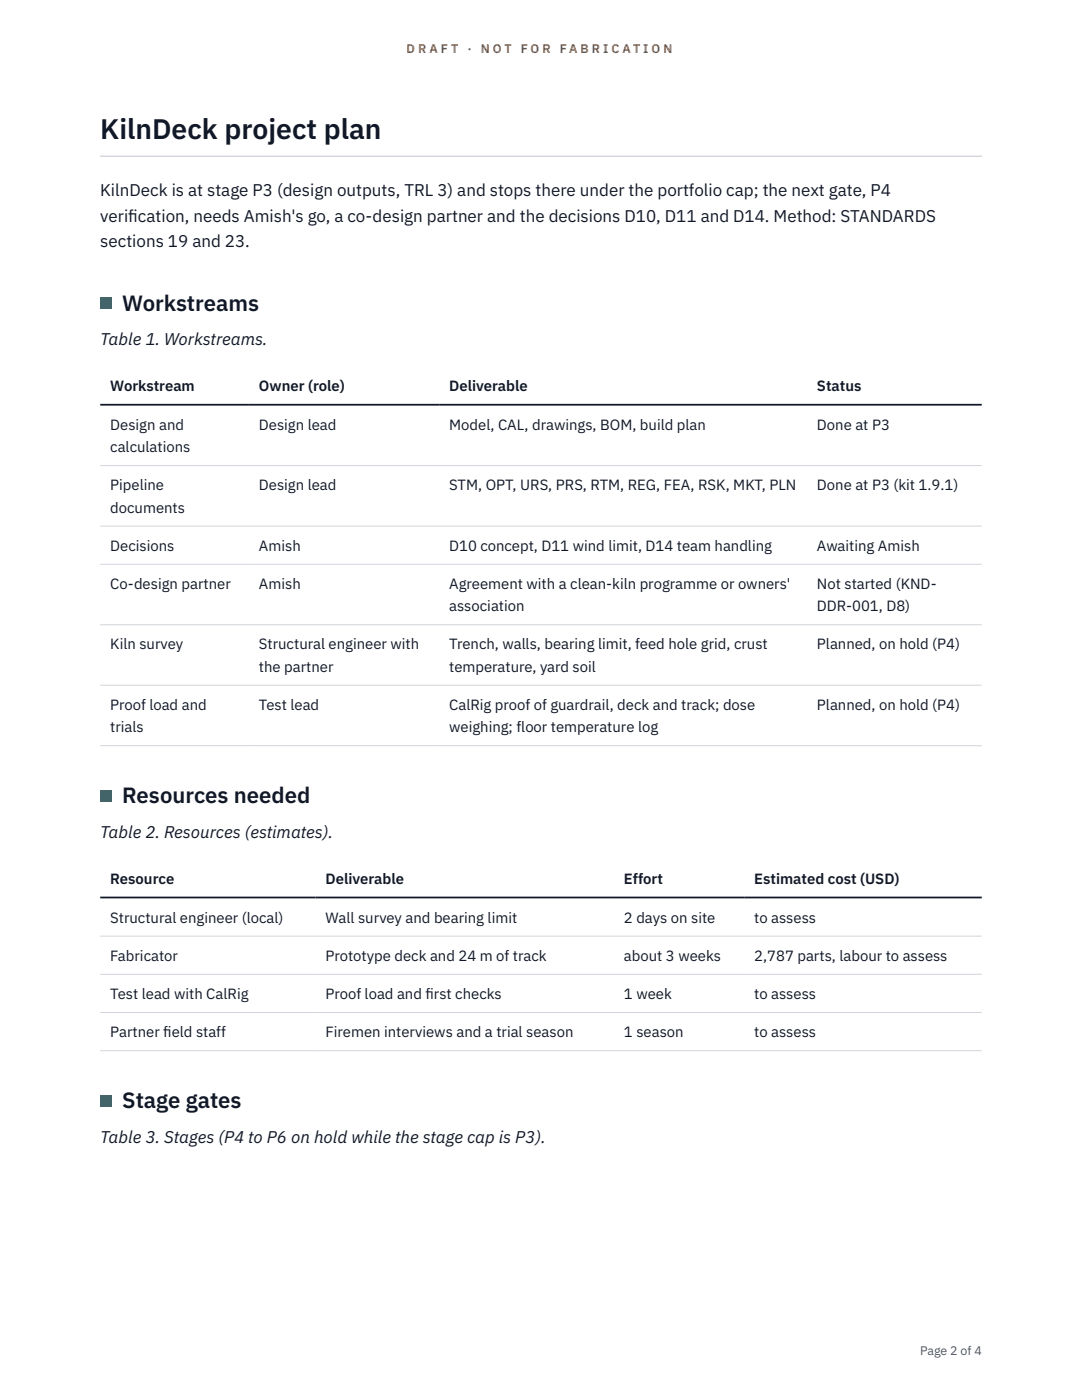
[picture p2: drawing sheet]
<svg xmlns="http://www.w3.org/2000/svg" width="216mm" height="279mm" viewBox="0 0 216 279" stroke-linecap="round" stroke-linejoin="round" font-family="sans-serif">
<defs><g id="words">
<text font-size="5.6" fill="#111827" x="20" y="27.6">KilnDeck project plan</text>
<g font-size="4.4" fill="#111827">
<text x="24.4" y="62">Workstreams</text>
<text x="24.4" y="160.3">Resources needed</text>
<text x="24.4" y="221.2">Stage gates</text>
</g>
<g font-size="3.4" fill="#111827">
<text x="20" y="39.1">KilnDeck is at stage P3 (design outputs, TRL 3) and stops there under the portfolio cap; the next gate, P4</text>
<text x="20" y="44.2">verif</text>
<text x="25.6" y="44.2">ication, needs Amish's go, a co-design partner and the decisions D10, D11 and D14. Method: STANDARDS</text>
<text x="20" y="49.3">sections 19 and 23.</text>
<text x="20" y="68.9">Table 1. Workstreams.</text>
<text x="20" y="167.2">Table 2. Resources (estimates).</text>
<text x="20" y="228.1">Table 3. Stages (P4 to P6 on hold while the stage cap is P3).</text>
</g>
<g font-size="3" fill="#111827">
<text x="22" y="78">Workstream</text>
<text x="51.7" y="78">Owner (role)</text>
<text x="89.6" y="78">Deliverable</text>
<text x="163" y="78">Status</text>
<text x="22" y="85.8">Design and</text>
<text x="51.7" y="85.8">Design lead</text>
<text x="89.6" y="85.8">Model, CAL, drawings, BOM, build plan</text>
<text x="163" y="85.8">Done at P3</text>
<text x="22" y="90.2">calculations</text>
<text x="22" y="97.9">Pipeline</text>
<text x="51.7" y="97.9">Design lead</text>
<text x="89.6" y="97.9">STM, OPT, URS, PRS, RTM, REG, FEA, RSK, MKT, PLN</text>
<text x="163" y="97.9">Done at P3 (kit 1.9.1)</text>
<text x="22" y="102.3">documents</text>
<text x="22" y="109.9">Decisions</text>
<text x="51.7" y="109.9">Amish</text>
<text x="89.6" y="109.9">D10 concept, D11 wind limit, D14 team handling</text>
<text x="163" y="109.9">Awaiting Amish</text>
<text x="22" y="117.5">Co-design partner</text>
<text x="51.7" y="117.5">Amish</text>
<text x="89.6" y="117.5">Agreement with a clean-kiln programme or owners'</text>
<text x="163" y="117.5">Not started (KND-</text>
<text x="89.6" y="122">association</text>
<text x="163" y="122">DDR-001, D8)</text>
<text x="22" y="129.6">Kiln survey</text>
<text x="51.7" y="129.6">Structural engineer with</text>
<text x="89.6" y="129.6">Trench, walls, bearing limit, feed hole grid, crust</text>
<text x="163" y="129.6">Planned, on hold (P4)</text>
<text x="51.7" y="134">the partner</text>
<text x="89.6" y="134">temperature, yard soil</text>
<text x="22" y="141.7">Proof load and</text>
<text x="51.7" y="141.7">Test lead</text>
<text x="89.6" y="141.7">CalRig proof of guardrail, deck and track; dose</text>
<text x="163" y="141.7">Planned, on hold (P4)</text>
<text x="22" y="146.1">trials</text>
<text x="89.6" y="146.1">weighing; floor temperature log</text>
<text x="22" y="176.3">Resource</text>
<text x="65" y="176.3">Deliverable</text>
<text x="124.5" y="176.3">Effort</text>
<text x="150.5" y="176.3">Estimated cost (USD)</text>
<text x="22" y="184.1">Structural engineer (local)</text>
<text x="65" y="184.1">Wall survey and bearing limit</text>
<text x="124.5" y="184.1">2 days on site</text>
<text x="150.5" y="184.1">to assess</text>
<text x="22" y="191.7">Fabricator</text>
<text x="65" y="191.7">Prototype deck and 24 m of track</text>
<text x="124.5" y="191.7">about 3 weeks</text>
<text x="150.5" y="191.7">2,787 parts, labour to assess</text>
<text x="22" y="199.4">Test lead with CalRig</text>
<text x="65" y="199.4">Proof load and f</text>
<text x="84.9" y="199.4">irst checks</text>
<text x="124.5" y="199.4">1 week</text>
<text x="150.5" y="199.4">to assess</text>
<text x="22" y="207">Partner f</text>
<text x="32.6" y="207">ield staff</text>
<text x="65" y="207">Firemen interviews and a trial season</text>
<text x="124.5" y="207">1 season</text>
<text x="150.5" y="207">to assess</text>
</g>
<g font-size="2.5" fill="#b45309">
<text x="81.1" y="10.5">D R A F T</text>
<text x="93.3" y="10.5">·</text>
<text x="95.9" y="10.5">N O T</text>
<text x="103.9" y="10.5">F O R</text>
<text x="111.7" y="10.5">F A B R I C A T I O N</text>
</g>
<text font-size="2.5" fill="#4b5563" x="183.6" y="270.3">Page 2 of 4</text>
</g></defs>
<path d="M20 31l175.9 .1zM20 31h175.9v.3h-175.9z" fill-rule="evenodd" fill="#d1d5db"/>
<path d="M20 92.9h175.9M20 105h175.9M20 112.6h175.9M20 124.7h175.9M20 136.7h175.9M20 148.8h175.9M20 186.8h175.9M20 194.4h175.9M20 202.1h175.9M20 209.7h175.9" fill="none" stroke="#d1d5db" stroke-width=".2"/>
<path d="M20 80.8h175.9M20 179.1h175.9" fill="none" stroke="#111827" stroke-width=".35"/>
<g fill="#0f766e">
<path d="M20 59.4h2.2v2.2h-2.2z"/>
<path d="M20 157.7h2.2v2.2h-2.2z"/>
<path d="M20 218.6h2.2v2.2h-2.2z"/>
</g>
<use href="#words"/>
</svg>
